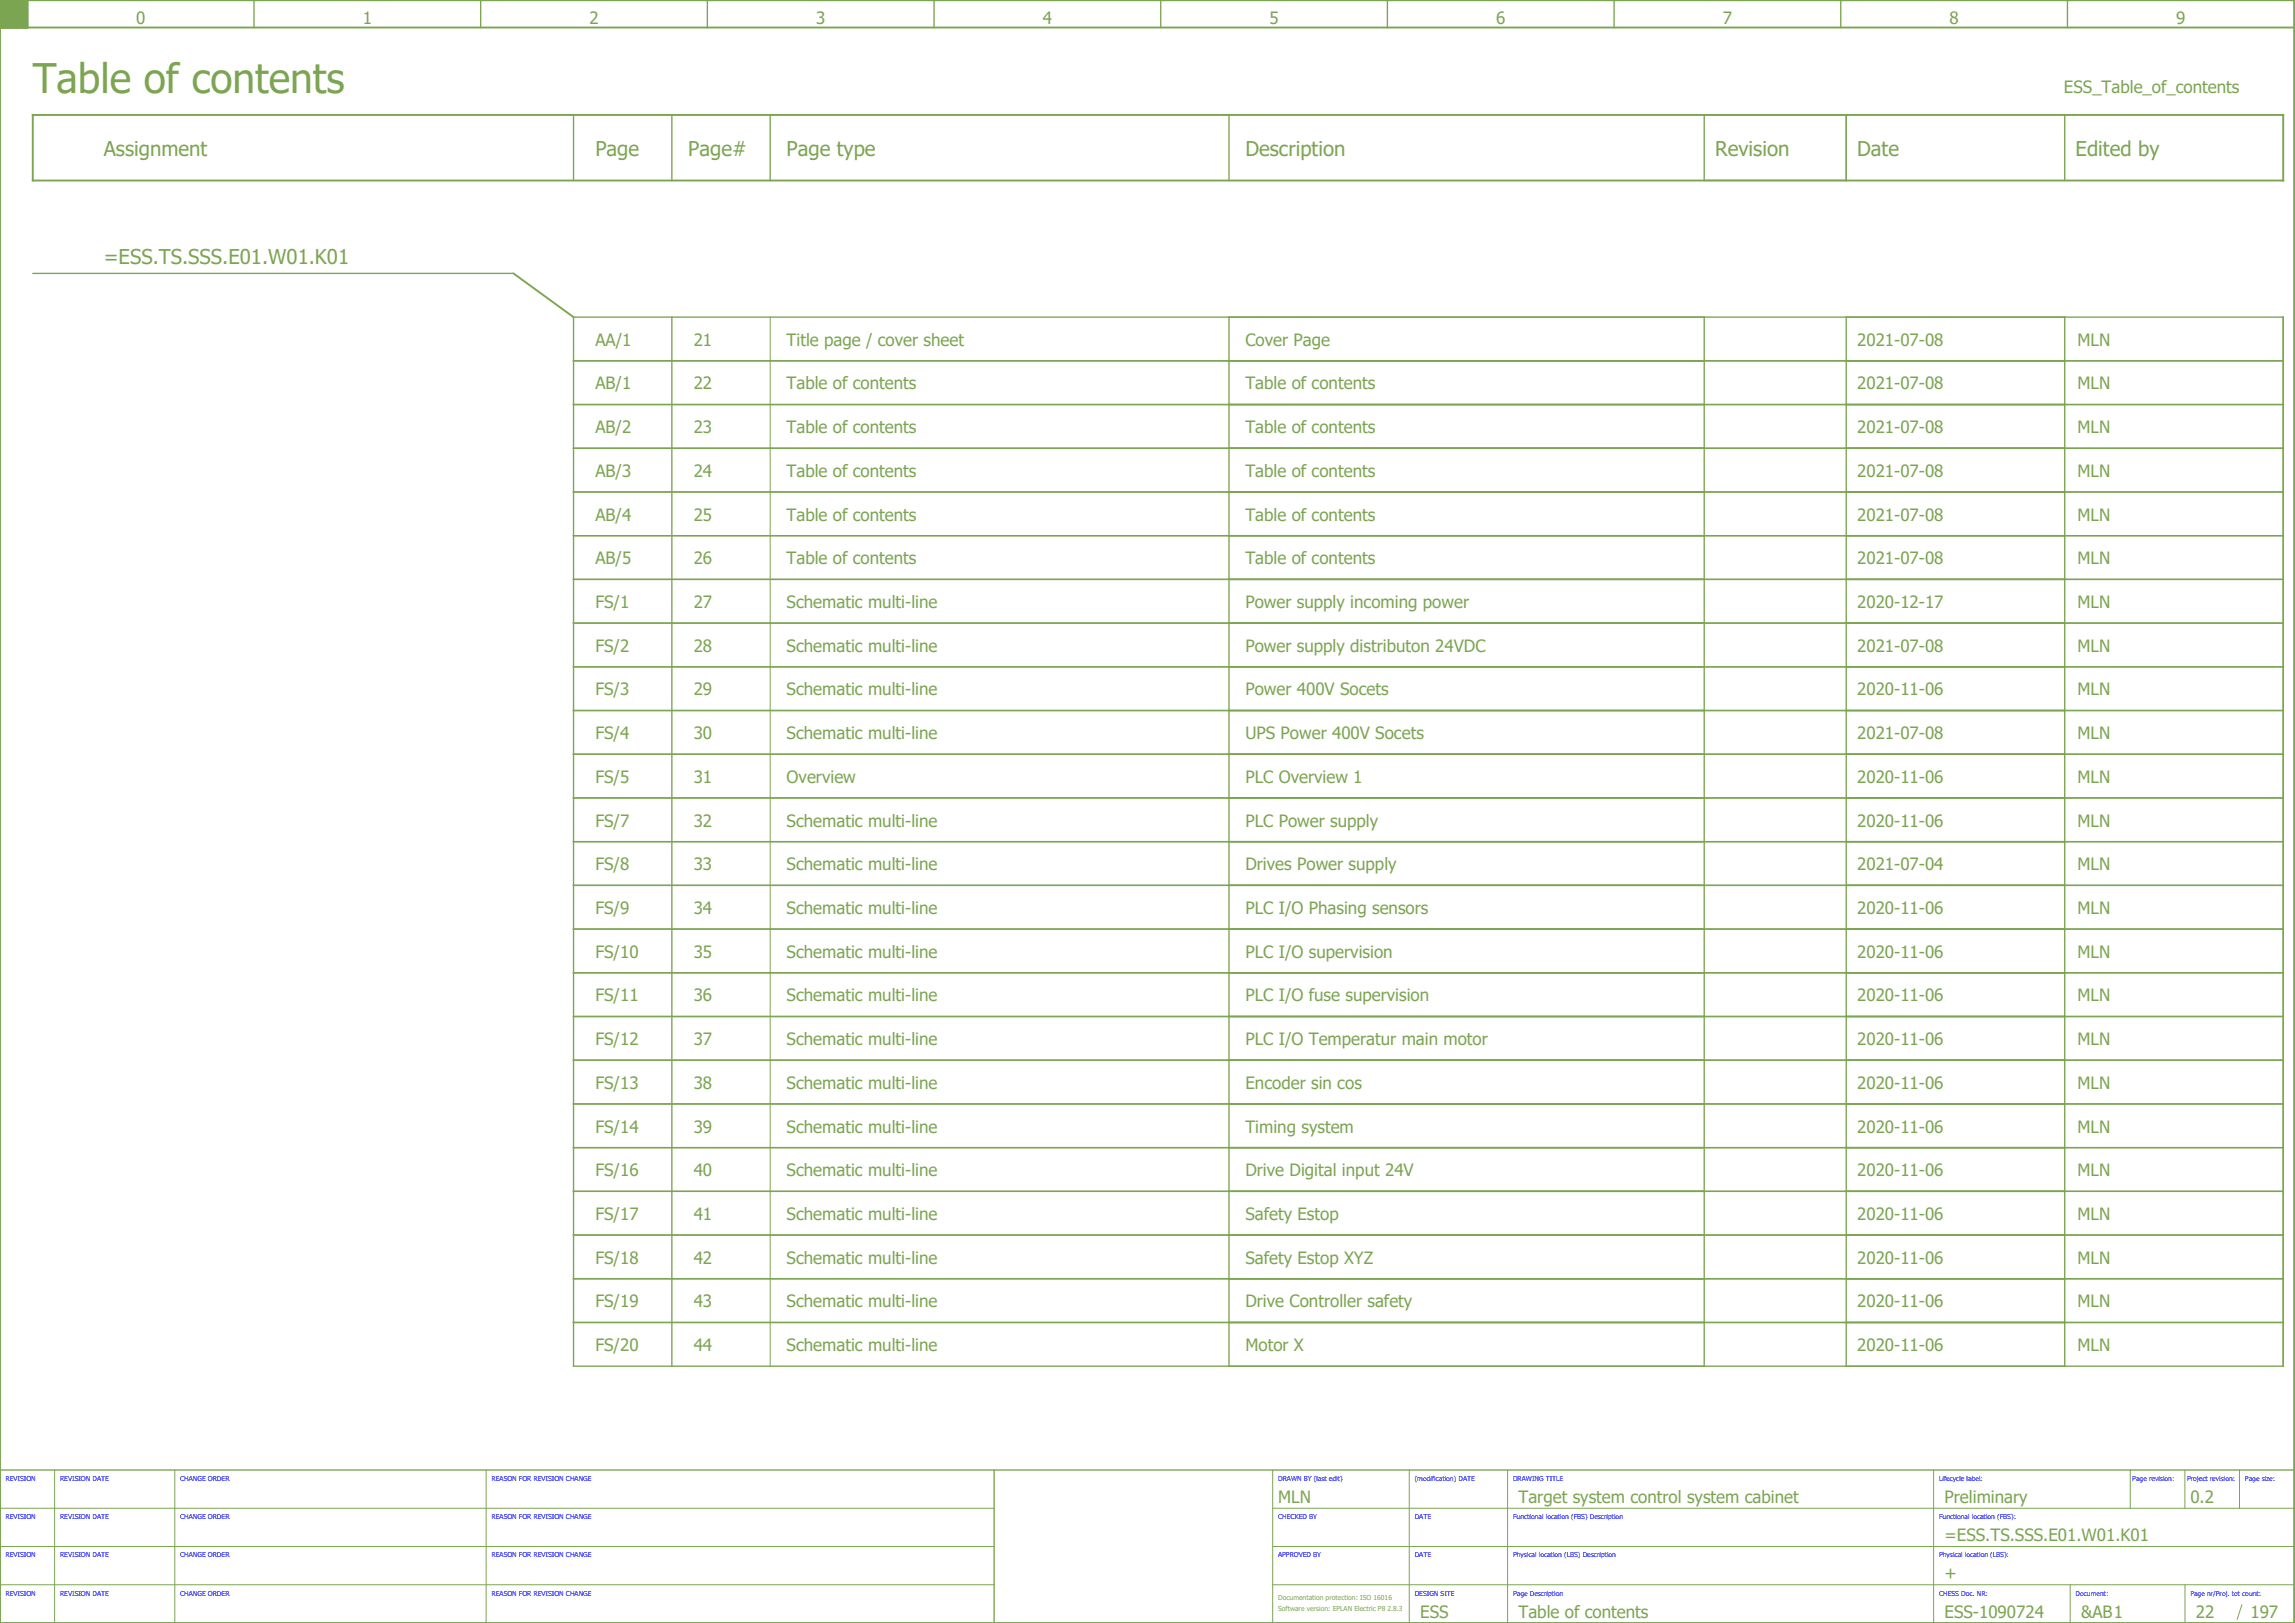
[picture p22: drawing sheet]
<svg xmlns="http://www.w3.org/2000/svg" width="420mm" height="297mm" viewBox="0 0 420 297" stroke-linecap="round" stroke-linejoin="round" font-family="sans-serif">
<defs><g id="words">
<text font-size="7.5" fill="#7ca552" x="6" y="17">Table of contents</text>
<g font-size="3.7" fill="#7ca552">
<text x="19" y="28.5">Assignment</text>
<text x="109" y="28.5">Page</text>
<text x="126" y="28.5">Page#</text>
<text x="144" y="28.5">Page type</text>
<text x="228" y="28.5">Description</text>
<text x="314" y="28.5">Revision</text>
<text x="340" y="28.5">Date</text>
<text x="380" y="28.5">Edited by</text>
<text x="19" y="48.3">=ESS.TS.SSS.E01.W01.K01</text>
</g>
<g font-size="3.1" fill="#7ca552">
<text x="24.9" y="4.4">0</text>
<text x="66.4" y="4.4">1</text>
<text x="107.9" y="4.4">2</text>
<text x="149.4" y="4.4">3</text>
<text x="190.9" y="4.4">4</text>
<text x="232.4" y="4.4">5</text>
<text x="273.9" y="4.4">6</text>
<text x="315.4" y="4.4">7</text>
<text x="356.9" y="4.4">8</text>
<text x="398.4" y="4.4">9</text>
<text x="377.9" y="17">ESS_Table_of_contents</text>
<text x="109" y="63.3">AA/1</text>
<text x="127" y="63.3">21</text>
<text x="144" y="63.3">Title page / cover sheet</text>
<text x="228" y="63.3">Cover Page</text>
<text x="340" y="63.3">2021-07-08</text>
<text x="380.4" y="63.3">MLN</text>
<text x="109" y="71.3">AB/1</text>
<text x="127" y="71.3">22</text>
<text x="144" y="71.3">Table of contents</text>
<text x="228" y="71.3">Table of contents</text>
<text x="340" y="71.3">2021-07-08</text>
<text x="380.4" y="71.3">MLN</text>
<text x="109" y="79.3">AB/2</text>
<text x="127" y="79.3">23</text>
<text x="144" y="79.3">Table of contents</text>
<text x="228" y="79.3">Table of contents</text>
<text x="340" y="79.3">2021-07-08</text>
<text x="380.4" y="79.3">MLN</text>
<text x="109" y="87.3">AB/3</text>
<text x="127" y="87.3">24</text>
<text x="144" y="87.3">Table of contents</text>
<text x="228" y="87.3">Table of contents</text>
<text x="340" y="87.3">2021-07-08</text>
<text x="380.4" y="87.3">MLN</text>
<text x="109" y="95.3">AB/4</text>
<text x="127" y="95.3">25</text>
<text x="144" y="95.3">Table of contents</text>
<text x="228" y="95.3">Table of contents</text>
<text x="340" y="95.3">2021-07-08</text>
<text x="380.4" y="95.3">MLN</text>
<text x="109" y="103.3">AB/5</text>
<text x="127" y="103.3">26</text>
<text x="144" y="103.3">Table of contents</text>
<text x="228" y="103.3">Table of contents</text>
<text x="340" y="103.3">2021-07-08</text>
<text x="380.4" y="103.3">MLN</text>
<text x="109" y="111.3">FS/1</text>
<text x="127" y="111.3">27</text>
<text x="144" y="111.3">Schematic multi-line</text>
<text x="228" y="111.3">Power supply incoming power</text>
<text x="340" y="111.3">2020-12-17</text>
<text x="380.4" y="111.3">MLN</text>
<text x="109" y="119.3">FS/2</text>
<text x="127" y="119.3">28</text>
<text x="144" y="119.3">Schematic multi-line</text>
<text x="228" y="119.3">Power supply distributon 24VDC</text>
<text x="340" y="119.3">2021-07-08</text>
<text x="380.4" y="119.3">MLN</text>
<text x="109" y="127.3">FS/3</text>
<text x="127" y="127.3">29</text>
<text x="144" y="127.3">Schematic multi-line</text>
<text x="228" y="127.3">Power 400V Socets</text>
<text x="340" y="127.3">2020-11-06</text>
<text x="380.4" y="127.3">MLN</text>
<text x="109" y="135.3">FS/4</text>
<text x="127" y="135.3">30</text>
<text x="144" y="135.3">Schematic multi-line</text>
<text x="228" y="135.3">UPS Power 400V Socets</text>
<text x="340" y="135.3">2021-07-08</text>
<text x="380.4" y="135.3">MLN</text>
<text x="109" y="143.3">FS/5</text>
<text x="127" y="143.3">31</text>
<text x="144" y="143.3">Overview</text>
<text x="228" y="143.3">PLC Overview 1</text>
<text x="340" y="143.3">2020-11-06</text>
<text x="380.4" y="143.3">MLN</text>
<text x="109" y="151.3">FS/7</text>
<text x="127" y="151.3">32</text>
<text x="144" y="151.3">Schematic multi-line</text>
<text x="228" y="151.3">PLC Power supply</text>
<text x="340" y="151.3">2020-11-06</text>
<text x="380.4" y="151.3">MLN</text>
<text x="109" y="159.3">FS/8</text>
<text x="127" y="159.3">33</text>
<text x="144" y="159.3">Schematic multi-line</text>
<text x="228" y="159.3">Drives Power supply</text>
<text x="340" y="159.3">2021-07-04</text>
<text x="380.4" y="159.3">MLN</text>
<text x="109" y="167.3">FS/9</text>
<text x="127" y="167.3">34</text>
<text x="144" y="167.3">Schematic multi-line</text>
<text x="228" y="167.3">PLC I/O Phasing sensors</text>
<text x="340" y="167.3">2020-11-06</text>
<text x="380.4" y="167.3">MLN</text>
<text x="109" y="175.3">FS/10</text>
<text x="127" y="175.3">35</text>
<text x="144" y="175.3">Schematic multi-line</text>
<text x="228" y="175.3">PLC I/O supervision</text>
<text x="340" y="175.3">2020-11-06</text>
<text x="380.4" y="175.3">MLN</text>
<text x="109" y="183.3">FS/11</text>
<text x="127" y="183.3">36</text>
<text x="144" y="183.3">Schematic multi-line</text>
<text x="228" y="183.3">PLC I/O fuse supervision</text>
<text x="340" y="183.3">2020-11-06</text>
<text x="380.4" y="183.3">MLN</text>
<text x="109" y="191.3">FS/12</text>
<text x="127" y="191.3">37</text>
<text x="144" y="191.3">Schematic multi-line</text>
<text x="228" y="191.3">PLC I/O Temperatur main motor</text>
<text x="340" y="191.3">2020-11-06</text>
<text x="380.4" y="191.3">MLN</text>
<text x="109" y="199.3">FS/13</text>
<text x="127" y="199.3">38</text>
<text x="144" y="199.3">Schematic multi-line</text>
<text x="228" y="199.3">Encoder sin cos</text>
<text x="340" y="199.3">2020-11-06</text>
<text x="380.4" y="199.3">MLN</text>
<text x="109" y="207.3">FS/14</text>
<text x="127" y="207.3">39</text>
<text x="144" y="207.3">Schematic multi-line</text>
<text x="228" y="207.3">Timing system</text>
<text x="340" y="207.3">2020-11-06</text>
<text x="380.4" y="207.3">MLN</text>
<text x="109" y="215.3">FS/16</text>
<text x="127" y="215.3">40</text>
<text x="144" y="215.3">Schematic multi-line</text>
<text x="228" y="215.3">Drive Digital input 24V</text>
<text x="340" y="215.3">2020-11-06</text>
<text x="380.4" y="215.3">MLN</text>
<text x="109" y="223.3">FS/17</text>
<text x="127" y="223.3">41</text>
<text x="144" y="223.3">Schematic multi-line</text>
<text x="228" y="223.3">Safety Estop</text>
<text x="340" y="223.3">2020-11-06</text>
<text x="380.4" y="223.3">MLN</text>
<text x="109" y="231.3">FS/18</text>
<text x="127" y="231.3">42</text>
<text x="144" y="231.3">Schematic multi-line</text>
<text x="228" y="231.3">Safety Estop XYZ</text>
<text x="340" y="231.3">2020-11-06</text>
<text x="380.4" y="231.3">MLN</text>
<text x="109" y="239.3">FS/19</text>
<text x="127" y="239.3">43</text>
<text x="144" y="239.3">Schematic multi-line</text>
<text x="228" y="239.3">Drive Controller safety</text>
<text x="340" y="239.3">2020-11-06</text>
<text x="380.4" y="239.3">MLN</text>
<text x="109" y="247.3">FS/20</text>
<text x="127" y="247.3">44</text>
<text x="144" y="247.3">Schematic multi-line</text>
<text x="228" y="247.3">Motor X</text>
<text x="340" y="247.3">2020-11-06</text>
<text x="380.4" y="247.3">MLN</text>
<text x="234" y="275">MLN</text>
<text x="278" y="275">Target system control system cabinet</text>
<text x="356" y="275">Preliminary</text>
<text x="401" y="275">0.2</text>
<text x="356" y="282">=ESS.TS.SSS.E01.W01.K01</text>
<text x="356" y="289">+</text>
<text x="260" y="296">ESS</text>
<text x="278" y="296">Table of contents</text>
<text x="356" y="296">ESS-1090724</text>
<text x="381" y="296">&amp;AB1</text>
<text x="402" y="296">22</text>
<text x="412" y="296">197</text>
</g>
<g font-size="1.2" fill="#00f">
<text x="1" y="271">REVISION</text>
<text x="11" y="271">REVISION DATE</text>
<text x="33" y="271">CHANGE ORDER</text>
<text x="90" y="271">REASON FOR REVISION CHANGE</text>
<text x="234" y="271">DRAWN BY (last edit)</text>
<text x="259" y="271">(modification) DATE</text>
<text x="277" y="271">DRAWING TITLE</text>
<text x="355" y="271">Lifecycle label:</text>
<text x="390.4" y="271">Page revision:</text>
<text x="400.4" y="271">Project revision:</text>
<text x="411" y="271">Page size:</text>
<text x="1" y="278">REVISION</text>
<text x="11" y="278">REVISION DATE</text>
<text x="33" y="278">CHANGE ORDER</text>
<text x="90" y="278">REASON FOR REVISION CHANGE</text>
<text x="234" y="278">CHECKED BY</text>
<text x="259" y="278">DATE</text>
<text x="277" y="278">Functional location (FBS) Description</text>
<text x="355" y="278">Functional location (FBS):</text>
<text x="1" y="285">REVISION</text>
<text x="11" y="285">REVISION DATE</text>
<text x="33" y="285">CHANGE ORDER</text>
<text x="90" y="285">REASON FOR REVISION CHANGE</text>
<text x="234" y="285">APPROVED BY</text>
<text x="259" y="285">DATE</text>
<text x="277" y="285">Physical location (LBS) Description</text>
<text x="355" y="285">Physical location (LBS):</text>
<text x="1" y="292">REVISION</text>
<text x="11" y="292">REVISION DATE</text>
<text x="33" y="292">CHANGE ORDER</text>
<text x="90" y="292">REASON FOR REVISION CHANGE</text>
<text x="259" y="292">DESIGN SITE</text>
<text x="277" y="292">Page Description</text>
<text x="355" y="292">CHESS Doc. NR:</text>
<text x="380" y="292">Document:</text>
<text x="401" y="292">Page nr/Proj. tot count:</text>
</g>
<g font-size="1.2" fill="#7ca552">
<text x="234" y="292.8">Documentation protection: ISO 16016</text>
<text x="234" y="294.8">Software version: EPLAN Electric P8 2.8.3</text>
</g>
</g></defs>
<path d="M0 5h420M0 0h420v297h-420zM5 0v5M6 21h412v12h-412zM94 50l11 8" fill="none" stroke="#7ca552" stroke-width=".35"/>
<g fill="none" stroke="#7ca552" stroke-width=".25">
<path d="M0 5h5M46.5 0v5M88 0v5M129.5 0v5M171 0v5M212.5 0v5M254 0v5M295.5 0v5M337 0v5M378.5 0v5M105 21v12M123 21v12"/>
<path d="M141 21v12M225 21v12M312 21h26v12h-26zM378 21v12M6 50h88M105 58h313v192h-313zM123 58v192M225 58v192M312 58v192M338 58v192M378 58v192M105 66h313"/>
<path d="M105 74h313M105 82h313M105 90h313M105 98h313M105 106h313M105 114h313M105 122h313M105 130h313M105 138h313M105 146h313M105 154h313M105 162h313"/>
<path d="M105 170h313M105 178h313M105 186h313M105 194h313M225 194h87M338 194h40M105 202h313M105 210h313M105 218h313M105 226h313M105 234h313M105 242h313"/>
<path d="M182 269v28M420 269h-420v28"/>
</g>
<path d="M0 0h5v5h-5z" fill="#7ca552" stroke="#7ca552" stroke-width=".18"/>
<g fill="none" stroke="#7ca552" stroke-width=".18">
<path d="M141 58v192M0 276h182M10 269v28M32 269v28M89 269v28M233 276h187M233 269v28M258 269v28M276 269v28M354 269v28M390 269v7M400 269v7"/>
<path d="M410 269v7M0 283h182M0 290h182M233 283h187M233 290h187M379 290v7M400 290v7M410.4 293.6l-.8 2.8"/>
</g>
<use href="#words"/>
</svg>
